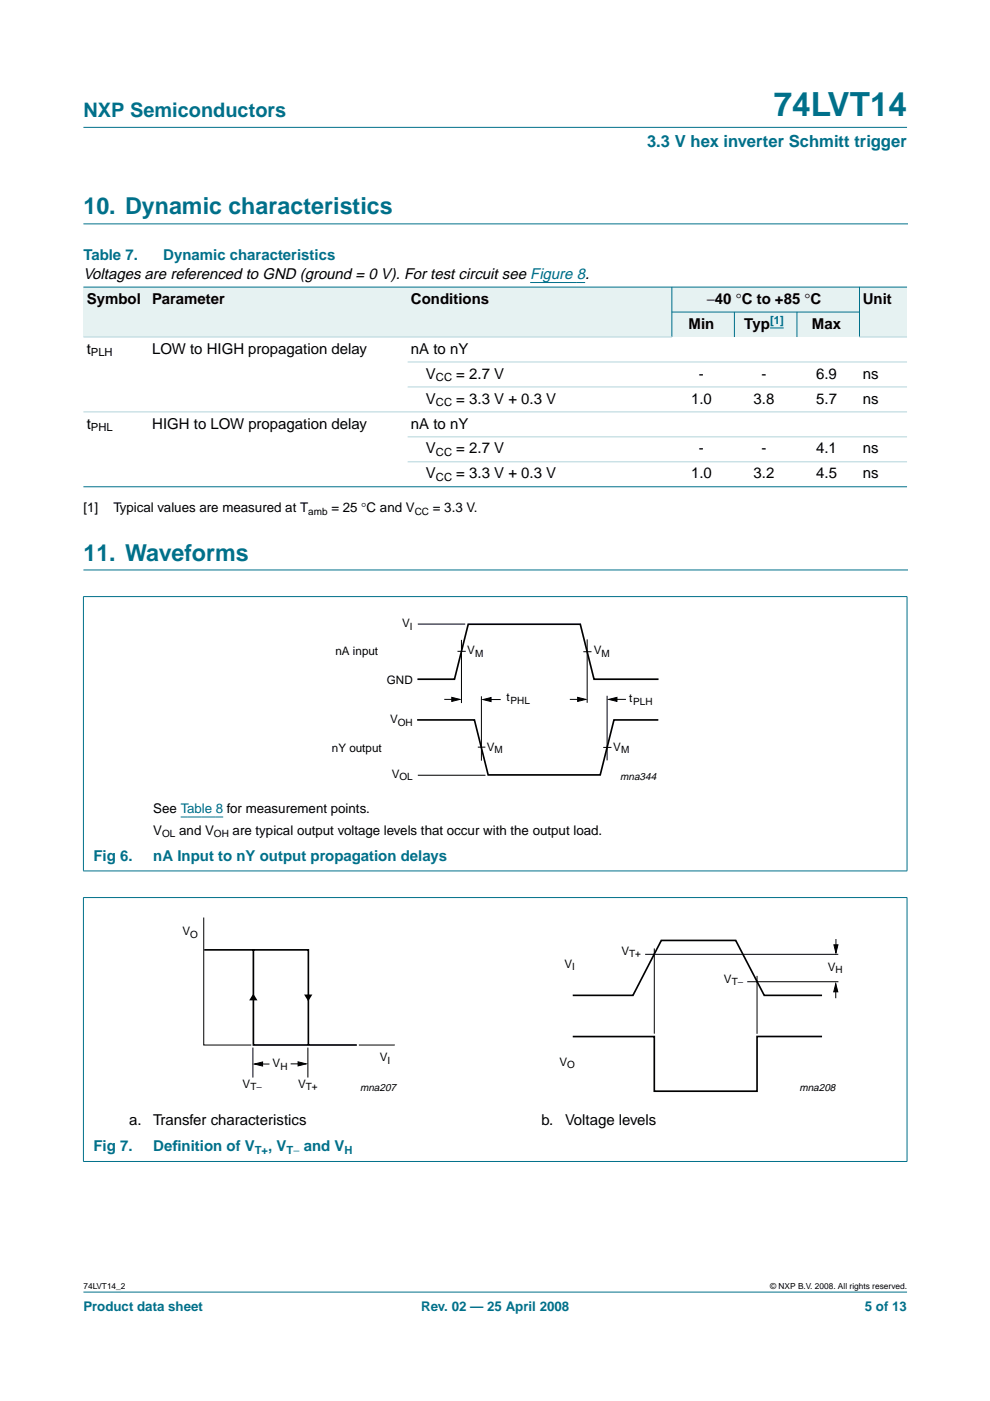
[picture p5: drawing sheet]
<svg xmlns="http://www.w3.org/2000/svg" width="210mm" height="297mm" viewBox="0 0 210 297" stroke-linecap="round" stroke-linejoin="round" font-family="sans-serif">
<defs><g id="words">
<text font-size="7.1" fill="#00708a" x="164.1" y="24.7">74LVT14</text>
<g font-size="4.9" fill="#00708a">
<text x="17.7" y="45.5">10. Dynamic characteristics</text>
<text x="17.7" y="118.8">11. Waveforms</text>
</g>
<text font-size="4.2" fill="#00708a" x="17.7" y="24.9">NXP Semiconductors</text>
<text font-size="3.5" fill="#00708a" x="137.2" y="31.1">3.3 V hex inverter Schmitt trigger</text>
<g font-size="3.2" fill="#00708a">
<text x="17.7" y="55.2">Table 7.</text>
<text x="34.6" y="55.2">Dynamic characteristics</text>
<text x="19.8" y="182.5">Fig 6.</text>
<text x="32.5" y="182.5">nA Input to nY output propagation delays</text>
<text x="19.8" y="244.1">Fig 7.</text>
<text x="32.5" y="244.1">Def</text>
<text x="36.6" y="244.1">inition of V</text>
<text x="56.9" y="244.1">, V</text>
<text x="64.4" y="244.1">and V</text>
</g>
<g font-size="3.2">
<text x="17.7" y="59.1">Voltages are referenced to GND (ground = 0 V). For test circuit see Figure 8.</text>
<text x="18.4" y="64.4">Symbol</text>
<text x="32.3" y="64.4">Parameter</text>
<text x="87.1" y="64.4">Conditions</text>
<text x="149.8" y="64.4">−40 °C to +85 °C</text>
<text x="182.9" y="64.4">Unit</text>
<text x="146" y="69.7">Min</text>
<text x="157.8" y="69.7">Typ</text>
<text x="172.2" y="69.7">Max</text>
<text x="18.4" y="75">t</text>
<text x="32.3" y="75">LOW to HIGH propagation delay</text>
<text x="87.1" y="75">nA to nY</text>
<text x="90.3" y="80.3">V</text>
<text x="96.8" y="80.3">= 2.7 V</text>
<text x="148.2" y="80.3">-</text>
<text x="161.5" y="80.3">-</text>
<text x="173" y="80.3">6.9</text>
<text x="182.9" y="80.3">ns</text>
<text x="90.3" y="85.6">V</text>
<text x="96.8" y="85.6">= 3.3 V + 0.3 V</text>
<text x="146.5" y="85.6">1.0</text>
<text x="159.8" y="85.6">3.8</text>
<text x="173" y="85.6">5.7</text>
<text x="182.9" y="85.6">ns</text>
<text x="18.4" y="90.9">t</text>
<text x="32.3" y="90.9">HIGH to LOW propagation delay</text>
<text x="87.1" y="90.9">nA to nY</text>
<text x="90.3" y="101.4">V</text>
<text x="90.3" y="96.1">V</text>
<text x="96.8" y="96.1">= 2.7 V</text>
<text x="96.8" y="101.4">= 3.3 V + 0.3 V</text>
<text x="146.5" y="101.4">1.0</text>
<text x="148.2" y="96.1">-</text>
<text x="159.8" y="101.4">3.2</text>
<text x="161.5" y="96.1">-</text>
<text x="173" y="96.1">4.1</text>
<text x="173" y="101.4">4.5</text>
<text x="182.9" y="96.1">ns</text>
<text x="182.9" y="101.4">ns</text>
<text x="27.4" y="238.5">a.</text>
<text x="32.5" y="238.5">Transfer characteristics</text>
<text x="114.8" y="238.5">b.</text>
<text x="119.8" y="238.5">Voltage levels</text>
</g>
<g font-size="2.8">
<text x="17.7" y="108.6">[1]</text>
<text x="24" y="108.6">Typical values are measured at T</text>
<text x="70.3" y="108.6">= 25 °C and V</text>
<text x="91.8" y="108.6">= 3.3 V.</text>
<text x="32.5" y="172.4">See Table 8 for measurement points.</text>
<text x="32.5" y="177">V</text>
<text x="38" y="177">and V</text>
<text x="49.3" y="177">are typical output voltage levels that occur with the output load.</text>
</g>
<g font-size="2.8" fill="#00708a">
<text x="17.7" y="278">Product data sheet</text>
<text x="89.3" y="278">Rev. 02 — 25 April 2008</text>
<text x="183.4" y="278">5 of 13</text>
</g>
<g font-size="2.5">
<text x="85.3" y="133">V</text>
<text x="71.1" y="138.9">nA input</text>
<text x="99.1" y="138.7">V</text>
<text x="125.9" y="138.7">V</text>
<text x="82" y="145">GND</text>
<text x="107.4" y="148.7">t</text>
<text x="133.4" y="148.9">t</text>
<text x="82.7" y="153.4">V</text>
<text x="70.4" y="159.4">nY output</text>
<text x="103.2" y="159.1">V</text>
<text x="130" y="159.1">V</text>
<text x="83" y="164.9">V</text>
<text x="38.7" y="198.3">V</text>
<text x="131.7" y="202.5">V</text>
<text x="119.7" y="205.2">V</text>
<text x="153.5" y="208.4">V</text>
<text x="175.5" y="205.9">V</text>
<text x="57.8" y="226.3">V</text>
<text x="80.5" y="225">V</text>
<text x="118.6" y="225.9">V</text>
<text x="51.4" y="230.7">V</text>
<text x="63.2" y="230.7">V</text>
</g>
<text font-size="2.4" fill="#00f" x="163.3" y="68.7">[1]</text>
<g font-size="2.4">
<text x="19.3" y="75.6">PLH</text>
<text x="92.4" y="80.8">CC</text>
<text x="92.4" y="86.1">CC</text>
<text x="19.3" y="91.4">PHL</text>
<text x="92.4" y="96.7">CC</text>
<text x="92.4" y="102">CC</text>
</g>
<g font-size="2.4" fill="#00708a">
<text x="54" y="244.7">T+</text>
<text x="60.8" y="244.7">T−</text>
<text x="73" y="244.7">H</text>
</g>
<g font-size="2.2">
<text x="131.5" y="165.3">mna344</text>
<text x="76.4" y="231.3">mna207</text>
<text x="169.5" y="231.3">mna208</text>
</g>
<g font-size="2.1">
<text x="65.3" y="109.1">amb</text>
<text x="87.9" y="109.1">CC</text>
<text x="86.9" y="133.5">I</text>
<text x="100.7" y="139.2">M</text>
<text x="127.5" y="139.2">M</text>
<text x="108.2" y="149.2">PHL</text>
<text x="134.3" y="149.4">PLH</text>
<text x="84.3" y="153.9">OH</text>
<text x="104.9" y="159.6">M</text>
<text x="131.7" y="159.6">M</text>
<text x="84.7" y="165.4">OL</text>
<text x="34.4" y="177.5">OL</text>
<text x="45.4" y="177.5">OH</text>
<text x="40.3" y="198.8">O</text>
<text x="133.4" y="203">T+</text>
<text x="121.3" y="205.7">I</text>
<text x="155.1" y="208.9">T−</text>
<text x="177.2" y="206.3">H</text>
<text x="59.5" y="226.8">H</text>
<text x="82.2" y="225.5">I</text>
<text x="120.3" y="226.4">O</text>
<text x="53.1" y="231.2">T−</text>
<text x="64.9" y="231.2">T+</text>
</g>
<g font-size="1.8">
<text x="17.7" y="273.4">74LVT14_2</text>
<text x="163.3" y="273.4">© NXP B.V. 2008. All rights reserved.</text>
</g>
</g></defs>
<g fill="#00708a" stroke="#00708a" stroke-width=".21">
<path d="M17.7 273.9h174.6z"/>
<path d="M17.7 27h174.6z"/>
</g>
<path d="M17.7 47.5h174.7M17.7 120.8h174.7" fill="none" stroke="#00708a" stroke-width=".21"/>
<path d="M112.4 59.9h11.7" fill="none" stroke="#00f" stroke-width=".21"/>
<g fill="#e6f2f2">
<path d="M17.7 60.9h13.9v10.6h-13.9z" fill-rule="evenodd"/>
<path d="M31.6 60.9h54.8v10.6h-54.8z" fill-rule="evenodd"/>
<path d="M86.4 60.9h56.1v10.6h-56.1z" fill-rule="evenodd"/>
<path d="M142.5 60.9h39.7v5.3h-39.7z" fill-rule="evenodd"/>
<path d="M182.2 60.9h10.1v10.6h-10.1z" fill-rule="evenodd"/>
<path d="M142.5 66.2h13.2v5.3h-13.2z" fill-rule="evenodd"/>
<path d="M155.7 66.2h13.3v5.3h-13.3z" fill-rule="evenodd"/>
</g>
<path d="M163.3 69.5h2.9z" fill="#00f" stroke="#00f" stroke-width=".21"/>
<path d="M169 66.2h13.2v5.3h-13.2z" fill-rule="evenodd" fill="#e6f2f2"/>
<g fill="#00708a" stroke="#00708a" stroke-width=".21">
<path d="M142.5 60.8v10.6z"/>
<path d="M155.7 66.1v5.4z"/>
<path d="M169 66.1v5.4z"/>
<path d="M182.2 60.8v10.6z"/>
<path d="M17.7 60.9h174.6z"/>
<path d="M142.4 66.2h39.9z"/>
<path d="M17.7 103.2h174.6z"/>
<path d="M17.7 126.5v58.1z"/>
<path d="M192.3 126.5v58.1z"/>
<path d="M17.6 126.5h174.8z"/>
<path d="M17.6 184.7h174.8z"/>
<path d="M17.7 190.3v55.9z"/>
<path d="M192.3 190.3v55.9z"/>
<path d="M17.6 190.3h174.8z"/>
<path d="M17.6 246.3h174.8z"/>
</g>
<g fill="#b3d4db" stroke="#b3d4db" stroke-width=".21">
<path d="M17.7 71.5h124.8z"/>
<path d="M182.2 71.5h10.1z"/>
<path d="M86.4 76.7h105.9z"/>
<path d="M86.4 82h105.9z"/>
<path d="M17.7 87.3h174.6z"/>
<path d="M86.4 92.6h105.9z"/>
<path d="M86.4 97.9h105.9z"/>
</g>
<path d="M38.3 173.2h9" fill="none" stroke="#00f" stroke-width=".21"/>
<path d="M88.4 152.6h12.2l2.9 11.7h23.8l2.9-11.7h9.4M88.5 144h7.9l2.9-11.7h23.7l2.9 11.7h13.7M43.3 201.4h22.1v20.2M53.7 201.4v20.2h22M121.4 211h12.8l6-11.6h15.8l6 11.6h12.3M174.3 219.8h-13.8v11.6h-21.8v-11.6h-17.3" fill="none" stroke="#000" stroke-width=".35"/>
<g fill="none" stroke="#000" stroke-width=".21">
<path d="M88.6 132.3h10M97 138.1h1.7M97.8 135.7v13.4M123.7 138.2h1.7M124.5 135.6v13.4M94.2 148.3h2.5M101.3 158.4h1.6M102.1 147.6v13.7M103 148.3h3.2M120.8 148.3h2.7M127.9 158.5h1.7M128.7 147.5v13.7"/>
<path d="M129.8 148.3h2.9M88.6 164.4h14.3M43.2 194.5v27.1h10.1M177.2 199.1v2.3M136.8 202.3h40.9M138.7 201.1v18.1M158.4 208.1h19.4M160.5 206.9v12.3M177.2 209.4v2.2M53.6 222.1v6.4M54.6 225.6h2.5M61.6 225.6h2.5"/>
<path d="M65.3 222.1v6.4M76.1 221.6h7.6"/>
</g>
<path d="M95.8 147.9l1.7 .4-1.7 .4zM102.4 148.3l1.7-.4v.8zM122.5 147.9l1.7 .4-1.7 .4zM129.1 148.3l1.7-.4v.8zM177.2 208.6l.4 1.7h-.8zM176.8 200.3h.9l-.5 1.8zM53.9 225.6l1.8-.4v.8zM63.2 225.1l1.7 .5-1.7 .4z" fill="#000" stroke="#000" stroke-width=".21"/>
<path d="M53.7 210.7l.9 1.4h-1.8zM64.5 210.9h1.7l-.8 1.4z" fill="#000"/>
<use href="#words"/>
</svg>
